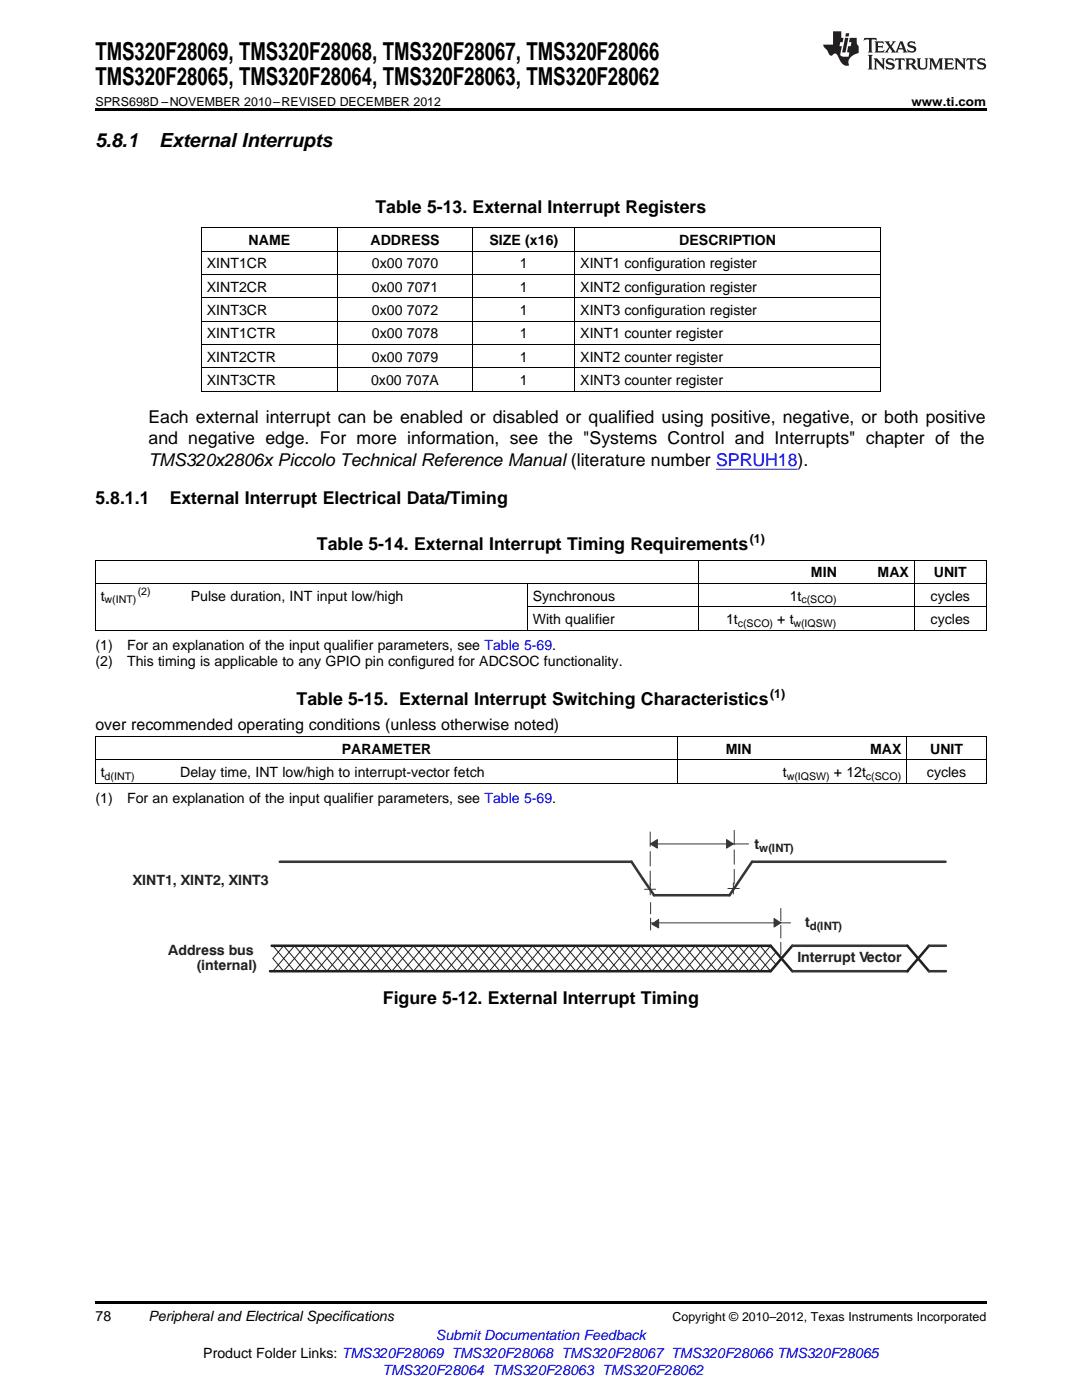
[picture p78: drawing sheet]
<svg xmlns="http://www.w3.org/2000/svg" width="216mm" height="279mm" viewBox="0 0 216 279" stroke-linecap="round" stroke-linejoin="round" font-family="sans-serif">
<defs><g id="words">
<g font-size="4.9">
<text x="19" y="12">TMS320F28069, TMS320F28068, TMS320F28067, TMS320F28066</text>
<text x="19" y="16.9">TMS320F28065, TMS320F28064, TMS320F28063, TMS320F28062</text>
</g>
<g font-size="3.9">
<text x="19" y="29.3">5.8.1</text>
<text x="31.7" y="29.3">External Interrupts</text>
</g>
<g font-size="3.5">
<text x="74.9" y="42.5">Table 5-13. External Interrupt Registers</text>
<text x="29.6" y="84.5">Each external interrupt can be enabled or disabled or qualified using positive, negative, or both positive</text>
<text x="29.6" y="88.7">and negative edge. For more information, see the &quot;Systems Control and Interrupts&quot; chapter of the</text>
<text x="29.6" y="92.9">TMS320x2806x Piccolo Technical Reference Manual (literature number SPRUH18).</text>
<text x="19" y="100.7">5.8.1.1</text>
<text x="33.9" y="100.7">External Interrupt Electrical Data/Timing</text>
<text x="63.3" y="109.7">Table 5-14. External Interrupt Timing Requirements</text>
<text x="59.2" y="140.6">Table 5-15. External Interrupt Switching Characteristics</text>
<text x="76.4" y="200.4">Figure 5-12. External Interrupt Timing</text>
</g>
<text font-size="3.2" x="19" y="145.8">over recommended operating conditions (unless otherwise noted)</text>
<g font-size="2.8">
<text x="41.3" y="53.6">XINT1CR</text>
<text x="49.6" y="48.9">NAME</text>
<text x="73.9" y="48.9">ADDRESS</text>
<text x="74.2" y="53.6">0x00</text>
<text x="81.2" y="53.6">7070</text>
<text x="97.7" y="48.9">SIZE (x16)</text>
<text x="103.8" y="53.6">1</text>
<text x="115.8" y="53.6">XINT1 configuration register</text>
<text x="135.5" y="48.9">DESCRIPTION</text>
<text x="41.3" y="58.2">XINT2CR</text>
<text x="74.2" y="58.2">0x00</text>
<text x="81.2" y="58.2">7071</text>
<text x="103.8" y="58.2">1</text>
<text x="115.8" y="58.2">XINT2 configuration register</text>
<text x="41.3" y="62.9">XINT3CR</text>
<text x="74.2" y="62.9">0x00</text>
<text x="81.2" y="62.9">7072</text>
<text x="103.8" y="62.9">1</text>
<text x="115.8" y="62.9">XINT3 configuration register</text>
<text x="41.3" y="67.5">XINT1CTR</text>
<text x="74.2" y="67.5">0x00</text>
<text x="81.2" y="67.5">7078</text>
<text x="103.8" y="67.5">1</text>
<text x="115.8" y="67.5">XINT1 counter register</text>
<text x="41.3" y="72.2">XINT2CTR</text>
<text x="41.3" y="76.8">XINT3CTR</text>
<text x="74" y="76.8">0x00</text>
<text x="74.2" y="72.2">0x00</text>
<text x="81" y="76.8">707A</text>
<text x="81.2" y="72.2">7079</text>
<text x="103.8" y="72.2">1</text>
<text x="103.8" y="76.8">1</text>
<text x="115.8" y="72.2">XINT2 counter register</text>
<text x="115.8" y="76.8">XINT3 counter register</text>
<text x="20.1" y="119.9">t</text>
<text x="38.1" y="119.9">Pulse duration, INT input low/high</text>
<text x="106.3" y="119.9">Synchronous</text>
<text x="157.6" y="119.9">1t</text>
<text x="161.8" y="115.2">MIN</text>
<text x="175.1" y="115.2">MAX</text>
<text x="185.7" y="119.9">cycles</text>
<text x="186.3" y="115.2">UNIT</text>
<text x="106.3" y="124.5">With qualifier</text>
<text x="144.9" y="124.5">1t</text>
<text x="155.1" y="124.5">+ t</text>
<text x="185.7" y="124.5">cycles</text>
<text x="19" y="129.7">(1)</text>
<text x="25.4" y="129.7">For an explanation of the input qualifier parameters, see Table 5-69.</text>
<text x="19" y="132.9">(2)</text>
<text x="25.4" y="132.9">This timing is applicable to any GPIO pin configured for ADCSOC functionality.</text>
<text x="20.1" y="155.1">t</text>
<text x="35.9" y="155.1">Delay time, INT low/high to interrupt-vector fetch</text>
<text x="68.2" y="150.4">PARAMETER</text>
<text x="144.8" y="150.4">MIN</text>
<text x="156.2" y="155.1">t</text>
<text x="166.4" y="155.1">+ 12t</text>
<text x="173.6" y="150.4">MAX</text>
<text x="185" y="155.1">cycles</text>
<text x="185.6" y="150.4">UNIT</text>
<text x="19" y="160.2">(1)</text>
<text x="25.4" y="160.2">For an explanation of the input qualifier parameters, see Table 5-69.</text>
<text x="19" y="263.6">78</text>
<text x="29.6" y="263.6">Peripheral and Electrical Specifications</text>
<text x="40.6" y="270.9">Product Folder Links: TMS320F28069 TMS320F28068 TMS320F28067 TMS320F28066 TMS320F28065</text>
</g>
<g font-size="2.8" fill="#231f20">
<text x="150.6" y="169.5">t</text>
<text x="26.5" y="176.6">XINT1, XINT2, XINT3</text>
<text x="160.6" y="184.9">t</text>
<text x="33.6" y="190.5">Address bus</text>
<text x="39.2" y="193.6">(internal)</text>
<text x="159.1" y="192">Interrupt Vector</text>
</g>
<g font-size="2.8" fill="#00f">
<text x="87" y="267.4">Submit Documentation Feedback</text>
<text x="76.3" y="274.5">TMS320F28064 TMS320F28063 TMS320F28062</text>
</g>
<g font-size="2.5">
<text x="19" y="21.1">SPRS698D –NOVEMBER 2010–REVISED DECEMBER 2012</text>
<text x="181.9" y="21.1">www.ti.com</text>
<text x="149.6" y="108.3">(1)</text>
<text x="153.7" y="139.2">(1)</text>
<text x="134.2" y="263.6">Copyright © 2010–2012, Texas Instruments Incorporated</text>
</g>
<g font-size="2.3" fill="#231f20">
<text x="151.5" y="170.1">w(INT)</text>
<text x="161.6" y="185.5">d(INT)</text>
</g>
<g font-size="2.1">
<text x="27.5" y="118.7">(2)</text>
<text x="20.9" y="120.4">w(INT)</text>
<text x="147.2" y="125.1">c(SCO)</text>
<text x="158.3" y="125.1">w(IQSW)</text>
<text x="159.9" y="120.4">c(SCO)</text>
<text x="20.9" y="155.6">d(INT)</text>
<text x="157" y="155.6">w(IQSW)</text>
<text x="172.8" y="155.6">c(SCO)</text>
</g>
</g></defs>
<path d="M19 259.7h177.8v.5h-177.8z" fill="#000"/>
<path d="M55.8 172h70.2l4.5 6.7h15.1l4.5-6.7h38.6" fill="none" stroke="#363539" stroke-width=".51"/>
<path d="M128.6 177.5h2.2M129.7 176.4v2.2M130.1 168.4h19.3M145.2 177.3h2.3M146.3 176.2v2.2" fill="none" stroke="#363539" stroke-width=".2"/>
<path d="M129.7 168.4l1.5-.8v1.7z" fill="#363539"/>
<path d="M129.7 168.4l1.5-.8v1.7z" fill="none" stroke="#363539" stroke-width=".2"/>
<path d="M145 167.6l1.3 .8-1.3 .9z" fill="#363539"/>
<path d="M145 167.6l1.3 .8-1.3 .9z" fill="none" stroke="#363539" stroke-width=".2"/>
<path d="M129.7 176.7v-11.1" fill="none" stroke="#363539" stroke-width=".2" stroke-dasharray="2.9 1"/>
<path d="M149.6 167.4h9.9v2.8h-9.9z" fill-rule="evenodd" fill="#fff"/>
<path d="M146.5 176.4v-11.1" fill="none" stroke="#363539" stroke-width=".2" stroke-dasharray="2.9 1"/>
<path d="M53.9 193.8h99.9M54.2 188.7h99.6" fill="none" stroke="#231f20" stroke-width=".51"/>
<path d="M129.8 185.6v-5.5" fill="none" stroke="#363539" stroke-width=".2" stroke-dasharray="2.4 .8"/>
<path d="M155.8 190.6v-9.8" fill="none" stroke="#363539" stroke-width=".2" stroke-dasharray="2.5 .8"/>
<path d="M159.6 182.8h9.5v2.8h-9.5z" fill-rule="evenodd" fill="#fff"/>
<path d="M129.8 184.2h28" fill="none" stroke="#363539" stroke-width=".2"/>
<path d="M154.5 183.3l1.3 .9-1.3 .8z" fill="#363539"/>
<path d="M154.5 183.3l1.3 .9-1.3 .8z" fill="none" stroke="#363539" stroke-width=".2"/>
<path d="M153.8 188.7l4.3 5.1M158.1 188.7l-4.3 5.1" fill="none" stroke="#231f20" stroke-width=".51"/>
<path d="M158.1 188.7h23M158.1 193.8h23" fill="none" stroke="#363539" stroke-width=".51"/>
<path d="M130.1 184.4l1.3-.9v1.7z" fill="#363539"/>
<path d="M130.1 184.4l1.3-.9v1.7z" fill="none" stroke="#363539" stroke-width=".2"/>
<path d="M181.1 188.7l4.3 5.1M185.4 188.7l-4.3 5.1" fill="none" stroke="#231f20" stroke-width=".51"/>
<path d="M185.4 188.7h3.3M185.4 193.8h3.3" fill="none" stroke="#363539" stroke-width=".51"/>
<path d="M54.5 188.7l4.3 5.1 4.3-5.1 4.3 5.1 4.3-5.1 4.3 5.1 4.4-5.1 4.3 5.1 4.3-5.1 4.3 5.1 4.3-5.1 4.4 5.1 4.3-5.1 4.3 5.1 4.3-5.1 4.3 5.1 4.3-5.1 4.4 5.1 4.3-5.1 4.3 5.1 4.3-5.1 4.3 5.1 4.4-5.1 4.3 5.1M56.6 188.7l4.3 5.1 4.3-5.1 4.3 5.1 4.4-5.1 4.3 5.1 4.3-5.1 4.3 5.1 4.3-5.1 4.4 5.1 4.3-5.1 4.3 5.1 4.3-5.1 4.3 5.1 4.3-5.1 4.4 5.1 4.4-5.1 4.3 5.1 4.3-5.1 4.3 5.1 4.3-5.1 4.3 5.1 4.4-5.1 2.1 2.6-2.1 2.5-4.4-5.1-4.3 5.1-4.3-5.1-4.3 5.1-4.3-5.1-4.3 5.1-4.4-5.1-4.4 5.1-4.3-5.1-4.3 5.1-4.3-5.1-4.3 5.1-4.3-5.1-4.4 5.1-4.3-5.1-4.3 5.1-4.3-5.1-4.3 5.1-4.4-5.1-4.3 5.1-4.3-5.1-4.3 5.1-2.1-2.5zM153.8 188.7l-4.3 5.1-4.4-5.1-4.3 5.1-4.3-5.1-4.3 5.1-4.3-5.1-4.4 5.1-4.3-5.1-4.3 5.1-4.3-5.1-4.3 5.1-4.3-5.1-4.4 5.1-4.3-5.1-4.3 5.1-4.3-5.1-4.3 5.1-4.4-5.1-4.3 5.1-4.3-5.1-4.3 5.1-4.3-5.1-4.3 5.1M153.8 191.3l1.1 1.3M154.9 190l-1.1 1.3" fill="none" stroke="#231f20" stroke-width=".2"/>
<g fill="none" stroke="#000" stroke-width=".2">
<path d="M40.2 59.4h135.5M40.2 54.8h135.5M40.2 50.1h135.5M40.2 45.5h135.5M40.3 45.5v32.6M67.3 45.5v32.6M94.4 45.5v32.6M114.7 45.5v32.6M175.6 45.5v32.6M40.2 78.1h135.5M40.2 73.4h135.5M40.2 68.7h135.5"/>
<path d="M40.2 64.1h135.5M19 116.4h177.8M19 111.8h177.8M19.1 111.8v14M105.2 116.5v9.3M139.3 111.8v14M182.4 111.8v14M196.8 111.8v14M19 125.7h177.8M105.2 121.1h91.6M19 156.3h177.8M19 151.6h177.8"/>
<path d="M19 147h177.8M19.1 147v9.4M135.2 147v9.4M180.9 147v9.4M196.8 147v9.4"/>
</g>
<path d="M19 21.6h177.8v.6h-177.8z" fill="#000"/>
<g fill="#231f20">
<path d="M172.5 7.6l-.1 .5 .4-.2h.6v.1v2.1l-.2 .4h.9l-.2-.4v-2.1l.1-.1h.5l.5 .2-.2-.5zM174.5 8.3l.2 .3v1.5l-.2 .4h1.8l.2-.6a1.04 1.04 0 0 1-1.3 .2v-.7h.6l.3 .2v-.6l-.3 .2h-.6v-.6l.8-.1 .4 .3-.2-.5zM176.5 8.3l.9 1.1-.9 1.1h.8l-.2-.2 .4-.7 .5 .7-.2 .2h1.5l-.2-.2 .2-.4h.9l.1 .4-.2 .2h1l-.3-.3-.7-1.9h-.5l-.9 2-.8-1 .9-1h-.8l.1 .3-.4 .5-.3-.6 .1-.2zM179.7 8.6l.4 1h-.7zM181.3 8.4a.63 .63 0 0 0-.2 .7 .63 .63 0 0 0 .6 .4l.6 .2 .1 .2a.75 .75 0 0 1-.7 .4 .75 .75 0 0 1-.6-.5l.1 .7 .1-.1a1.11 1.11 0 0 0 1.5-.6 1.13 1.13 0 0 0-1.2-.8l-.1-.4a1.04 1.04 0 0 1 1.2 .2l-.2-.5-.2 .1-.4-.2zM173.2 10.9l.2 .4v2.2l-.2 .4h1l-.3-.4v-2.2l.3-.4zM174.3 11.6l.3 .4v1.5l-.3 .4h.8l-.2-.4v-1.3l1.5 1.7v-1.9l.2-.4h-.7l.2 .4v.9l-1.1-1.3zM177 11.8a.62 .62 0 0 0-.2 .7 .62 .62 0 0 0 .6 .4l.6 .1 .1 .3a.76 .76 0 0 1-.7 .3 .76 .76 0 0 1-.7-.4l.2 .7 .1-.1a1.11 1.11 0 0 0 1.5-.6 1.13 1.13 0 0 0-1.2-.8l-.1-.4a1.04 1.04 0 0 1 1.2 .2l-.2-.6-.2 .1-.5-.1zM178.7 11.6l-.2 .6a.61 .61 0 0 1 .8-.3v1.6l-.2 .4h.9l-.2-.4v-1.6a.63 .63 0 0 1 .7 .3l-.1-.6zM180.6 11.6l.3 .4v1.5l-.3 .4h1l-.2-.2-.1-.8 .6 .2a.76 .76 0 0 0 1.2 .7l-1-1a.58 .58 0 0 0 .6-.5 .58 .58 0 0 0-.5-.6zM181.4 11.9h.1a.45 .45 0 0 1 .5 .1 .45 .45 0 0 1 .1 .5l-.8 .2zM182.9 11.6l.2 .2a2.17 2.17 0 0 0 .3 1.9 .99 .99 0 0 0 1.6-.6v-1.1l.2-.4h-.7l.2 .2a1.92 1.92 0 0 1-.2 1.8 .6 .6 0 0 1-.9-.5v-1.1l.2-.4zM185.4 11.6l.2 .4v1.5l-.2 .4h.7l-.2-.4v-1.4l.8 1.8 .8-1.8v1.4l-.2 .4h.9l-.2-.4v-1.5l.2-.4h-.8l-.6 1.5-.6-1.5zM188.4 11.6l.2 .4v1.5l-.2 .4h1.8l.1-.6a1.04 1.04 0 0 1-1.2 .1v-.6h.5l.4 .2v-.6l-.4 .2h-.5v-.7h.8l.3 .3-.1-.6zM190.5 11.6l.2 .4v1.5l-.2 .4h.7l-.2-.4v-1.3l1.5 1.7v-1.9l.2-.4h-.7l.2 .4v.9l-1.1-1.3zM192.9 11.6l-.1 .6a.61 .61 0 0 1 .7-.3l.1 1.6-.3 .4h1l-.3-.4 .1-1.6a.63 .63 0 0 1 .7 .3l-.1-.6zM195.2 11.8a.62 .62 0 0 0-.2 .7 .62 .62 0 0 0 .6 .4l.6 .1 .1 .3a.76 .76 0 0 1-.7 .3 .76 .76 0 0 1-.6-.4l.1 .7 .1-.1a1.11 1.11 0 0 0 1.6-.6 1.13 1.13 0 0 0-1.3-.8l-.1-.4a1.04 1.04 0 0 1 1.2 .2l-.1-.6-.2 .1-.5-.1z"/>
<path d="M166.2 6.3v2.6h-1.9v.4l.8 .9a.91 .91 0 0 0 1 .8 .56 .56 0 0 1 .5-.3 .56 .56 0 0 1 .5 .3l.4 .8a1.53 1.53 0 0 0 1.9 1.2 1.54 1.54 0 0 1 1-2.1l.9-.3v-1.4a1.52 1.52 0 0 1-.4-1.6h-1.3l-.2 .8h.5l-.2 .8h-.5l-.1 1v.2l.4 .1-.2 .8a1.93 1.93 0 0 1-1.6-.3l.3-1.8h-.5l.2-.8h.4l.2-.8h-.4v-1.3zM168.6 7.6l-.6 2.9h.7l.6-2.9zM168.8 6.6l-.1 .7h.6l.2-.7z"/>
</g>
<path d="M142.9 93.6h16.3" fill="none" stroke="#00f" stroke-width=".2"/>
<use href="#words"/>
</svg>
